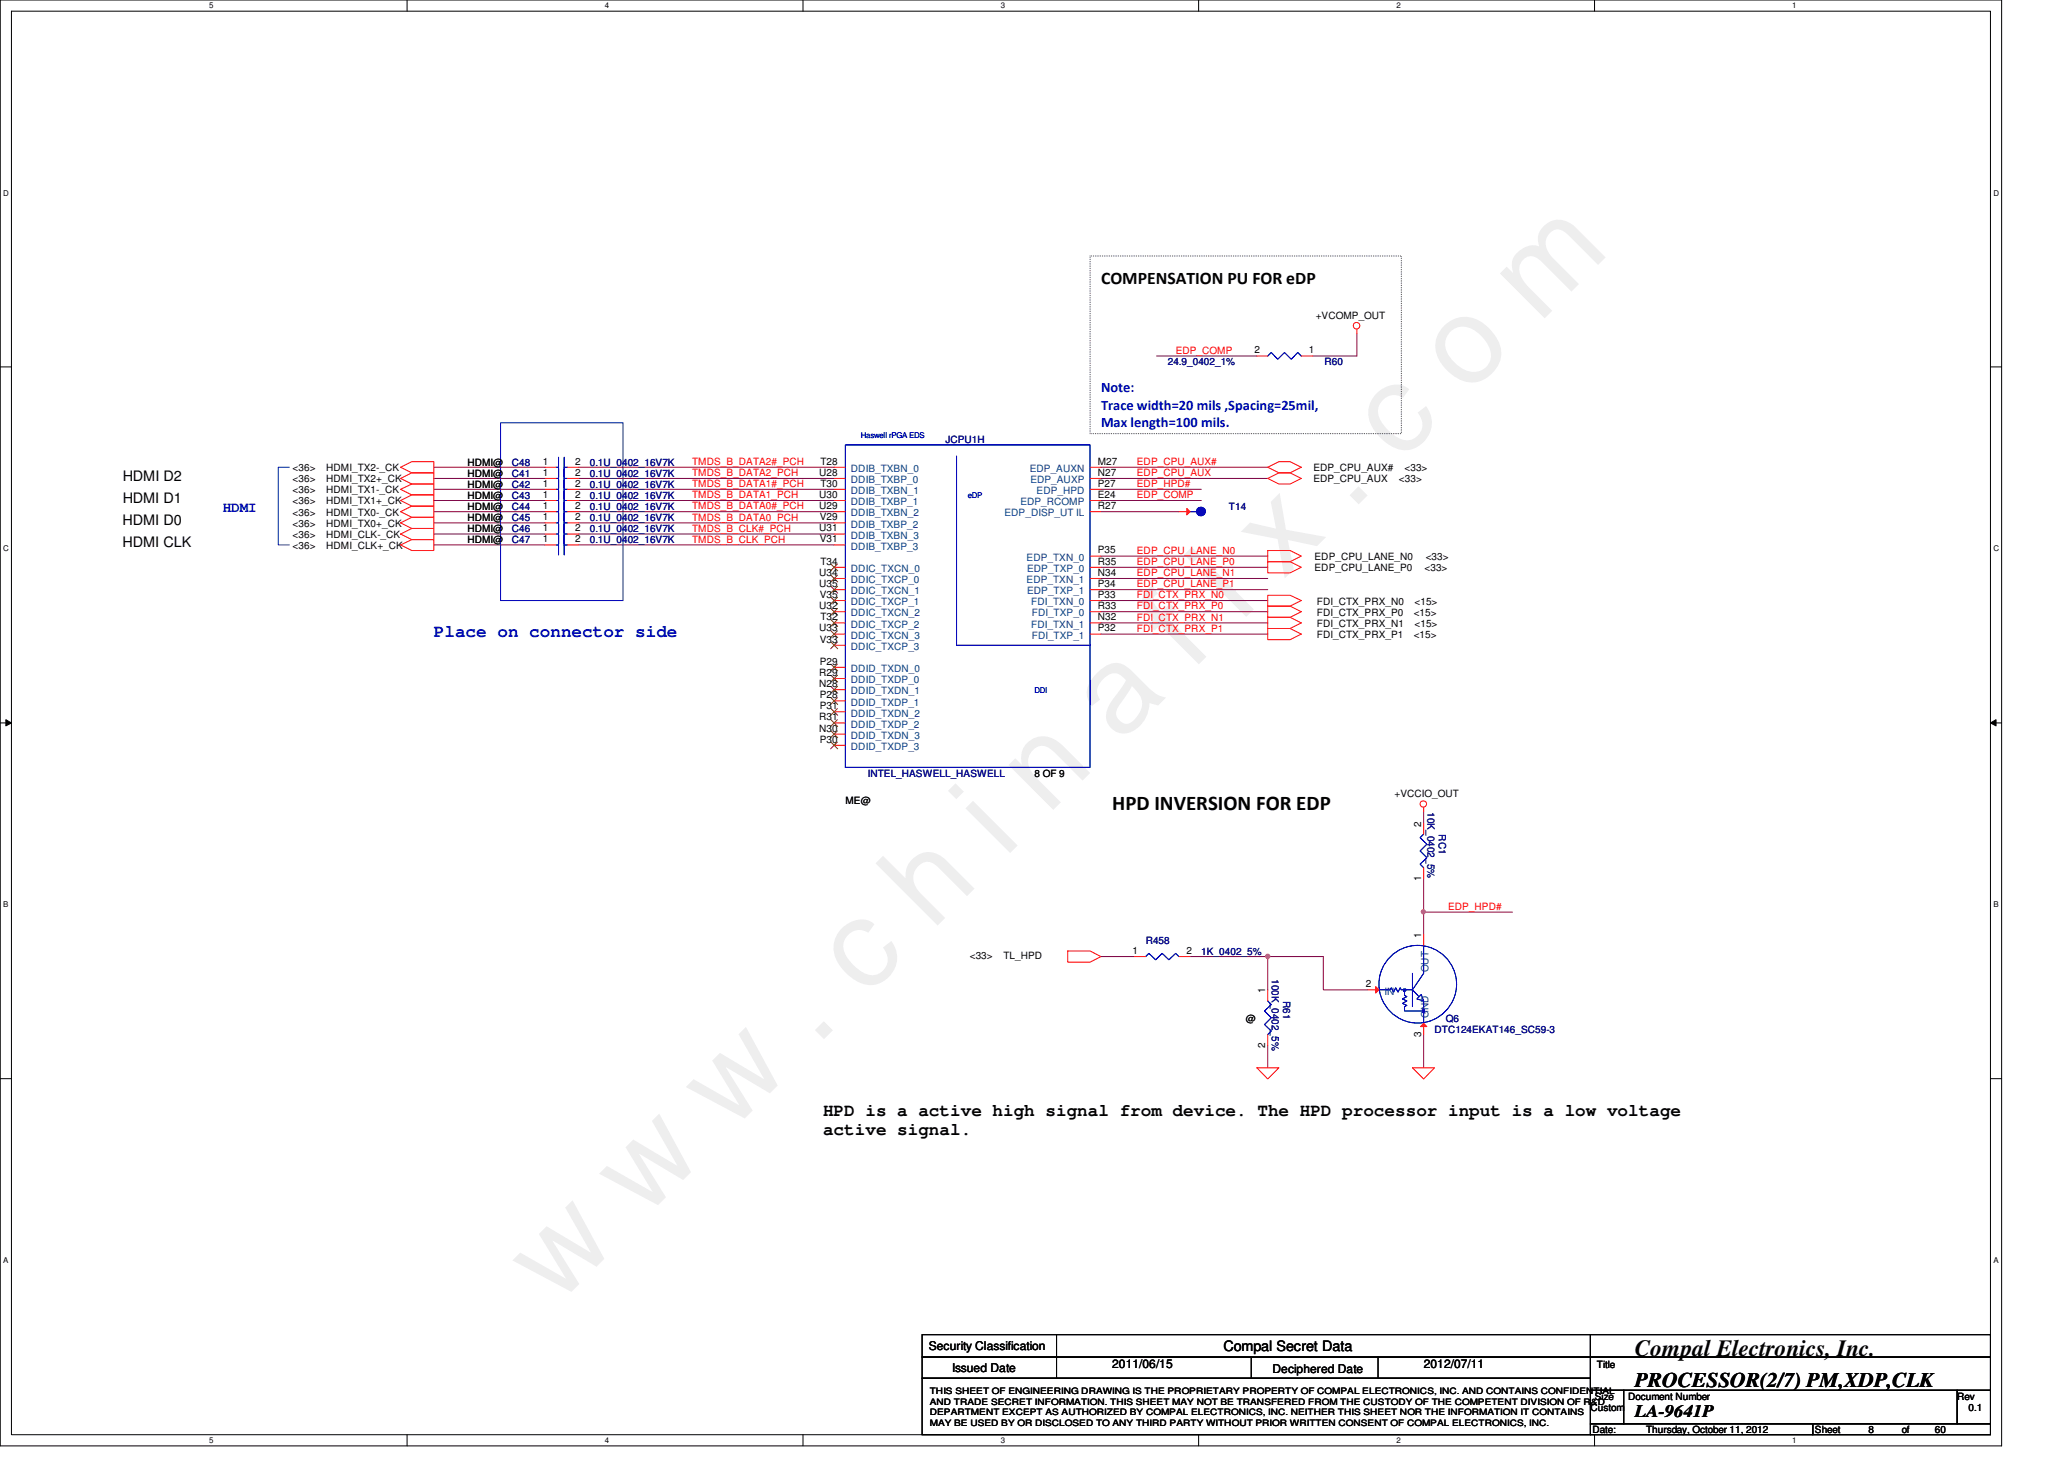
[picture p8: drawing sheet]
<svg xmlns="http://www.w3.org/2000/svg" width="297mm" height="210mm" viewBox="0 0 297 210" stroke-linecap="round" stroke-linejoin="round" font-family="sans-serif">
<defs><g id="words">
<text font-size="17.6" fill="#f0f" x="80.1" y="188" transform="rotate(-45 80.1 188)">w w w . c h i n a f i x . c o m</text>
<text font-size="3.3" x="235.3" y="195.1">Compal Electronics, Inc.</text>
<g font-size="3">
<text x="160.1" y="116.5">HPD INVERSION FOR EDP</text>
<text x="235.3" y="199.6">PROCESSOR(2/7) PM,XDP,CLK</text>
</g>
<g font-size="2.5">
<text x="158.5" y="40.8">COMPENSATION PU FOR eDP</text>
<text x="118.4" y="160.5">HPD is a active high signal from device. The HPD processor input is a low voltage</text>
<text x="118.4" y="163.3">active signal.</text>
<text x="235.3" y="203.9">LA-9641P</text>
</g>
<text font-size="2.5" fill="#00f" x="62.4" y="91.7">Place on connector side</text>
<g font-size="2.1" fill="#00f">
<text x="158.5" y="56.4">Note:</text>
<text x="158.5" y="58.9">Trace width=20 mils ,Spacing=25mil,</text>
<text x="158.5" y="61.5">Max length=100 mils.</text>
<text x="32" y="73.7">HDMI</text>
</g>
<g font-size="2.1">
<text x="17.7" y="69.1">HDMI D2</text>
<text x="17.6" y="75.5">HDMI D0</text>
<text x="17.7" y="72.3">HDMI D1</text>
<text x="17.6" y="78.7">HDMI CLK</text>
<text x="176.1" y="194.4">Compal Secret Data</text>
</g>
<g font-size="1.7">
<text x="133.7" y="194.3">Security Classification</text>
<text x="137" y="197.3">Issued Date</text>
<text x="160.1" y="196.8">2011/06/15</text>
<text x="183.1" y="197.5">Deciphered Date</text>
<text x="204.9" y="196.8">2012/07/11</text>
</g>
<g font-size="1.4">
<text x="189.4" y="45.8">+VCOMP_OUT</text>
<text x="180.5" y="50.8">2</text>
<text x="188.4" y="50.8">1</text>
<text x="42.1" y="67.8">&lt;36&gt;</text>
<text x="42.1" y="69.4">&lt;36&gt;</text>
<text x="42.1" y="71">&lt;36&gt;</text>
<text x="46.9" y="67.8">HDMI_TX2-_CK</text>
<text x="46.9" y="69.4">HDMI_TX2+_CK</text>
<text x="46.9" y="71">HDMI_TX1-_CK</text>
<text x="67.3" y="67">HDMI@</text>
<text x="67.3" y="71.8">HDMI@</text>
<text x="67.3" y="68.6">HDMI@</text>
<text x="67.3" y="70.2">HDMI@</text>
<text x="78.1" y="66.8">1</text>
<text x="78.1" y="71.6">1</text>
<text x="78.1" y="68.5">1</text>
<text x="78.1" y="70">1</text>
<text x="82.8" y="66.8">2</text>
<text x="82.8" y="71.6">2</text>
<text x="82.8" y="68.5">2</text>
<text x="82.8" y="70">2</text>
<text x="117.9" y="68.5">U28</text>
<text x="117.9" y="71.6">U30</text>
<text x="118.1" y="66.8">T28</text>
<text x="118.1" y="70">T30</text>
<text x="158" y="66.8">M27</text>
<text x="158" y="68.5">N27</text>
<text x="158" y="70">P27</text>
<text x="158" y="71.6">E24</text>
<text x="189" y="67.8">EDP_CPU_AUX#</text>
<text x="189" y="69.4">EDP_CPU_AUX</text>
<text x="201.3" y="69.4">&lt;33&gt;</text>
<text x="202.1" y="67.8">&lt;33&gt;</text>
<text x="42.1" y="72.6">&lt;36&gt;</text>
<text x="42.1" y="74.2">&lt;36&gt;</text>
<text x="42.1" y="75.8">&lt;36&gt;</text>
<text x="42.1" y="77.4">&lt;36&gt;</text>
<text x="46.9" y="72.6">HDMI_TX1+_CK</text>
<text x="46.9" y="74.2">HDMI_TX0-_CK</text>
<text x="46.9" y="75.8">HDMI_TX0+_CK</text>
<text x="46.9" y="77.4">HDMI_CLK-_CK</text>
<text x="67.3" y="73.4">HDMI@</text>
<text x="67.3" y="76.6">HDMI@</text>
<text x="67.3" y="75">HDMI@</text>
<text x="78.1" y="73.2">1</text>
<text x="78.1" y="76.5">1</text>
<text x="78.1" y="74.8">1</text>
<text x="82.8" y="73.2">2</text>
<text x="82.8" y="76.5">2</text>
<text x="82.8" y="74.8">2</text>
<text x="117.9" y="73.2">U29</text>
<text x="117.9" y="76.5">U31</text>
<text x="118" y="74.8">V29</text>
<text x="158" y="73.2">R27</text>
<text x="42.1" y="79">&lt;36&gt;</text>
<text x="46.9" y="79">HDMI_CLK+_CK</text>
<text x="67.3" y="78.2">HDMI@</text>
<text x="78.1" y="78">1</text>
<text x="82.8" y="78">2</text>
<text x="117.9" y="82.8">U34</text>
<text x="118" y="78">V31</text>
<text x="118.1" y="81.2">T34</text>
<text x="158" y="79.6">P35</text>
<text x="158" y="82.8">N34</text>
<text x="158" y="81.2">R35</text>
<text x="189.2" y="80.6">EDP_CPU_LANE_N0</text>
<text x="189.2" y="82.2">EDP_CPU_LANE_P0</text>
<text x="205" y="82.2">&lt;33&gt;</text>
<text x="205.2" y="80.6">&lt;33&gt;</text>
<text x="117.9" y="84.5">U35</text>
<text x="117.9" y="87.6">U32</text>
<text x="118" y="86">V35</text>
<text x="118.1" y="89.2">T32</text>
<text x="158" y="84.5">P34</text>
<text x="158" y="86">P33</text>
<text x="158" y="89.2">N32</text>
<text x="158" y="87.6">R33</text>
<text x="189.5" y="87">FDI_CTX_PRX_N0</text>
<text x="189.5" y="88.6">FDI_CTX_PRX_P0</text>
<text x="203.5" y="88.6">&lt;15&gt;</text>
<text x="203.6" y="87">&lt;15&gt;</text>
<text x="117.9" y="90.8">U33</text>
<text x="118" y="92.5">V33</text>
<text x="118" y="95.6">P29</text>
<text x="158" y="90.8">P32</text>
<text x="189.5" y="90.2">FDI_CTX_PRX_N1</text>
<text x="189.5" y="91.8">FDI_CTX_PRX_P1</text>
<text x="203.5" y="91.8">&lt;15&gt;</text>
<text x="203.6" y="90.2">&lt;15&gt;</text>
<text x="117.9" y="97.2">R29</text>
<text x="117.9" y="98.8">N28</text>
<text x="118" y="100.5">P28</text>
<text x="117.9" y="103.6">R31</text>
<text x="117.9" y="105.2">N30</text>
<text x="118" y="102">P31</text>
<text x="118" y="106.8">P30</text>
<text x="148.9" y="111.8">8 OF 9</text>
<text x="121.7" y="115.6">ME@</text>
<text x="200.7" y="114.6">+VCCIO_OUT</text>
<text x="204.5" y="118.9" transform="rotate(-90 204.5 118.9)">2</text>
<text x="204.5" y="126.7" transform="rotate(-90 204.5 126.7)">1</text>
<text x="163" y="137.2">1</text>
<text x="170.8" y="137.2">2</text>
<text x="204.5" y="134.9" transform="rotate(-90 204.5 134.9)">1</text>
<text x="139.6" y="138">&lt;33&gt;</text>
<text x="144.4" y="138">TL_HPD</text>
<text x="182.1" y="142.9" transform="rotate(-90 182.1 142.9)">1</text>
<text x="196.6" y="142">2</text>
<text x="179.3" y="147">@</text>
<text x="204.5" y="149.1" transform="rotate(-90 204.5 149.1)">3</text>
<text x="182.1" y="150.7" transform="rotate(-90 182.1 150.7)">2</text>
<text x="229.8" y="196.8">Title</text>
<text x="228.9" y="203">Custom</text>
<text x="229.5" y="201.4">Size</text>
<text x="234.3" y="201.4">Document Number</text>
<text x="281.7" y="201.4">Rev</text>
<text x="283.3" y="203">0.1</text>
<text x="229.2" y="206.2">Date:</text>
<text x="236.9" y="206.2">Thursday, October 11, 2012</text>
<text x="261.2" y="206.2">Sheet</text>
<text x="268.9" y="206.2">8</text>
<text x="273.7" y="206.2">of</text>
<text x="278.5" y="206.2">60</text>
</g>
<g font-size="1.4" fill="#000080">
<text x="168.1" y="52.6">24.9_0402_1%</text>
<text x="190.6" y="52.6">R60</text>
<text x="136.1" y="63.8">JCPU1H</text>
<text x="73.7" y="67">C48</text>
<text x="73.7" y="71.8">C43</text>
<text x="73.7" y="68.6">C41</text>
<text x="73.7" y="70.2">C42</text>
<text x="84.9" y="67">0.1U_0402_16V7K</text>
<text x="84.9" y="71.8">0.1U_0402_16V7K</text>
<text x="84.9" y="68.6">0.1U_0402_16V7K</text>
<text x="84.9" y="70.2">0.1U_0402_16V7K</text>
<text x="73.7" y="73.4">C44</text>
<text x="73.7" y="76.6">C46</text>
<text x="73.7" y="75">C45</text>
<text x="84.9" y="73.4">0.1U_0402_16V7K</text>
<text x="84.9" y="76.6">0.1U_0402_16V7K</text>
<text x="84.9" y="75">0.1U_0402_16V7K</text>
<text x="176.9" y="73.4">T14</text>
<text x="73.7" y="78.2">C47</text>
<text x="84.9" y="78.2">0.1U_0402_16V7K</text>
<text x="124.9" y="111.8">INTEL_HASWELL_HASWELL</text>
<text x="205.4" y="116.8" transform="rotate(90 205.4 116.8)">10K_0402_5%</text>
<text x="207" y="120" transform="rotate(90 207 120)">RC1</text>
<text x="164.9" y="135.8">R458</text>
<text x="172.9" y="137.4">1K_0402_5%</text>
<text x="183" y="140.8" transform="rotate(90 183 140.8)">100K_0402_5%</text>
<text x="184.7" y="144" transform="rotate(90 184.7 144)">R61</text>
<text x="206.5" y="148.6">DTC124EKAT146_SC59-3</text>
<text x="208.1" y="147">Q6</text>
</g>
<g font-size="1.4" fill="#f00">
<text x="169.2" y="50.9">EDP_COMP</text>
<text x="99.6" y="68.5">TMDS_B_DATA2_PCH</text>
<text x="99.6" y="70.1">TMDS_B_DATA1#_PCH</text>
<text x="99.6" y="66.9">TMDS_B_DATA2#_PCH</text>
<text x="99.6" y="71.7">TMDS_B_DATA1_PCH</text>
<text x="163.6" y="68.5">EDP_CPU_AUX</text>
<text x="163.6" y="66.9">EDP_CPU_AUX#</text>
<text x="163.6" y="70.1">EDP_HPD#</text>
<text x="163.6" y="71.7">EDP_COMP</text>
<text x="99.6" y="76.5">TMDS_B_CLK#_PCH</text>
<text x="99.6" y="73.3">TMDS_B_DATA0#_PCH</text>
<text x="99.6" y="74.9">TMDS_B_DATA0_PCH</text>
<text x="99.6" y="78.1">TMDS_B_CLK_PCH</text>
<text x="163.6" y="79.7">EDP_CPU_LANE_N0</text>
<text x="163.6" y="81.3">EDP_CPU_LANE_P0</text>
<text x="163.6" y="82.9">EDP_CPU_LANE_N1</text>
<text x="163.6" y="84.5">EDP_CPU_LANE_P1</text>
<text x="163.6" y="86.1">FDI_CTX_PRX_N0</text>
<text x="163.6" y="89.3">FDI_CTX_PRX_N1</text>
<text x="163.6" y="87.7">FDI_CTX_PRX_P0</text>
<text x="163.6" y="90.9">FDI_CTX_PRX_P1</text>
<text x="208.4" y="130.9">EDP_HPD#</text>
</g>
<g font-size="1.4" fill="#004080">
<text x="122.5" y="67.9">DDIB_TXBN_0</text>
<text x="122.5" y="69.5">DDIB_TXBP_0</text>
<text x="122.5" y="71.1">DDIB_TXBN_1</text>
<text x="148.2" y="67.9">EDP_AUXN</text>
<text x="148.3" y="69.5">EDP_AUXP</text>
<text x="149.2" y="71.1">EDP_HPD</text>
<text x="122.5" y="72.7">DDIB_TXBP_1</text>
<text x="122.5" y="74.3">DDIB_TXBN_2</text>
<text x="122.5" y="75.9">DDIB_TXBP_2</text>
<text x="122.5" y="77.5">DDIB_TXBN_3</text>
<text x="144.6" y="74.3">EDP_DISP_UT IL</text>
<text x="146.9" y="72.7">EDP_RCOMP</text>
<text x="122.5" y="79.1">DDIB_TXBP_3</text>
<text x="122.5" y="82.3">DDIC_TXCN_0</text>
<text x="122.5" y="83.9">DDIC_TXCP_0</text>
<text x="147.7" y="80.7">EDP_TXN_0</text>
<text x="147.7" y="83.9">EDP_TXN_1</text>
<text x="147.8" y="82.3">EDP_TXP_0</text>
<text x="122.5" y="85.5">DDIC_TXCN_1</text>
<text x="122.5" y="87.1">DDIC_TXCP_1</text>
<text x="122.5" y="88.7">DDIC_TXCN_2</text>
<text x="147.8" y="85.5">EDP_TXP_1</text>
<text x="148.4" y="87.1">FDI_TXN_0</text>
<text x="148.5" y="88.7">FDI_TXP_0</text>
<text x="122.5" y="90.3">DDIC_TXCP_2</text>
<text x="122.5" y="91.9">DDIC_TXCN_3</text>
<text x="122.5" y="93.5">DDIC_TXCP_3</text>
<text x="148.4" y="90.3">FDI_TXN_1</text>
<text x="148.5" y="91.9">FDI_TXP_1</text>
<text x="122.5" y="96.7">DDID_TXDN_0</text>
<text x="122.5" y="98.3">DDID_TXDP_0</text>
<text x="122.5" y="99.9">DDID_TXDN_1</text>
<text x="122.5" y="101.5">DDID_TXDP_1</text>
<text x="122.5" y="103.1">DDID_TXDN_2</text>
<text x="122.5" y="104.7">DDID_TXDP_2</text>
<text x="122.5" y="106.3">DDID_TXDN_3</text>
<text x="122.5" y="107.9">DDID_TXDP_3</text>
<text x="199.3" y="143.1">IN</text>
<text x="205.6" y="139.9" transform="rotate(-90 205.6 139.9)">OUT</text>
<text x="205.6" y="146.4" transform="rotate(-90 205.6 146.4)">GND</text>
</g>
<g font-size="1.3">
<text x="133.8" y="200.6">THIS SHEET OF ENGINEERING DRAWING IS THE PROPRIETARY PROPERTY OF COMPAL ELECTRONICS, INC. AND CONTAINS CONFIDENTIAL</text>
<text x="133.8" y="202.1">AND TRADE SECRET INFORMATION. THIS SHEET MAY NOT BE TRANSFERED FROM THE CUSTODY OF THE COMPETENT DIVISION OF R&amp;D</text>
<text x="133.8" y="203.6">DEPARTMENT EXCEPT AS AUTHORIZED BY COMPAL ELECTRONICS, INC. NEITHER THIS SHEET NOR THE INFORMATION IT CONTAINS</text>
<text x="133.8" y="205.1">MAY BE USED BY OR DISCLOSED TO ANY THIRD PARTY WITHOUT PRIOR WRITTEN CONSENT OF COMPAL ELECTRONICS, INC.</text>
</g>
<g font-size="1.1">
<text x="30.1" y="1.1">5</text>
<text x="87" y="1.1">4</text>
<text x="144" y="1.1">3</text>
<text x="201" y="1.1">2</text>
<text x="257.9" y="1.1">1</text>
<text x=".5" y="28.2">D</text>
<text x="286.9" y="28.2">D</text>
<text x=".5" y="79.3">C</text>
<text x="286.9" y="79.3">C</text>
<text x=".5" y="130.6">B</text>
<text x="286.9" y="130.6">B</text>
<text x=".5" y="181.7">A</text>
<text x="286.9" y="181.7">A</text>
<text x="30.1" y="207.6">5</text>
<text x="87" y="207.6">4</text>
<text x="144" y="207.6">3</text>
<text x="201" y="207.6">2</text>
<text x="257.9" y="207.6">1</text>
</g>
<g font-size="1.1" fill="#00f">
<text x="123.9" y="63.1">Haswell rPGA EDS</text>
<text x="139.3" y="71.7">eDP</text>
<text x="148.9" y="99.7">DDI</text>
</g>
</g></defs>
<path d="M0 0h288.1v208h-288.1zM1.6 1.6h284.9v204.8h-284.9z" fill="none" stroke="#000" stroke-width=".14"/>
<g fill="#fff">
<path d="M30.1 .2h.6v1.2h-.6z"/>
<path d="M30.1 206.6h.6v1.2h-.6z"/>
</g>
<path d="M58.6 0v1.6M58.6 206.4v1.6" fill="none" stroke="#000" stroke-width=".14"/>
<g fill="#fff">
<path d="M87 .2h.6v1.2h-.6z"/>
<path d="M87 206.6h.6v1.2h-.6z"/>
</g>
<path d="M115.6 0v1.6M115.6 206.4v1.6" fill="none" stroke="#000" stroke-width=".14"/>
<g fill="#fff">
<path d="M144 .2h.6v1.2h-.6z"/>
<path d="M144 206.6h.6v1.2h-.6z"/>
</g>
<path d="M172.5 0v1.6M172.5 206.4v1.6" fill="none" stroke="#000" stroke-width=".14"/>
<g fill="#fff">
<path d="M200.9 .2h.6v1.2h-.6z"/>
<path d="M200.9 206.6h.6v1.2h-.6z"/>
</g>
<path d="M229.5 0v1.6M229.5 206.4v1.6" fill="none" stroke="#000" stroke-width=".14"/>
<g fill="#fff">
<path d="M257.9 .2h.6v1.2h-.6z"/>
<path d="M257.9 206.6h.6v1.2h-.6z"/>
<path d="M.5 27.2h.7v1.2h-.7z"/>
<path d="M286.9 27.2h.7v1.2h-.7z"/>
<path d="M.5 78.4h.7v1.1h-.7z"/>
<path d="M286.9 78.4h.7v1.1h-.7z"/>
</g>
<path d="M0 52.8h1.6M286.5 52.8h1.6" fill="none" stroke="#000" stroke-width=".14"/>
<g fill="#fff">
<path d="M.5 129.6h.7v1.2h-.7z"/>
<path d="M286.9 129.6h.7v1.2h-.7z"/>
</g>
<path d="M0 104h1.6M.8 103.5l.8 .5-.8 .4zM286.5 104l.8-.5v.9zM286.5 104h1.6" fill="none" stroke="#000" stroke-width=".14"/>
<path d="M.8 103.5l.8 .5-.8 .4zM286.5 104l.8-.5v.9z" fill="#000"/>
<g fill="#fff">
<path d="M.5 180.8h.7v1.1h-.7z"/>
<path d="M286.9 180.8h.7v1.1h-.7z"/>
</g>
<g fill="none" stroke="#000" stroke-width=".14">
<path d="M0 155.2h1.6M286.5 155.2h1.6M132.7 192h96.2v3.2h-96.2zM132.7 195.2h96.2v3.1h-96.2zM132.7 198.3h96.2v8.1h-96.2zM152.1 192v6.3M180.1 195.2v3.1M198.3 195.2v3.1M228.9 192h57.6v3.2h-57.6zM228.9 195.2h57.6v4.8h-57.6zM228.9 200h4.8v4.8h-4.8zM228.9 204.8h32v1.6h-32z"/>
<path d="M233.7 200h48v4.8h-48zM260.9 204.8h25.6v1.6h-25.6zM281.7 200h4.8v4.8h-4.8z"/>
</g>
<path d="M156.9 36.8h44.8v25.6h-44.8z" fill="none" stroke="#000" stroke-width=".14" stroke-dasharray="0 .3"/>
<path d="M41.7 67.2h-1.7v11.2h1.7M121.7 64h35.2v46.4h-35.2z" fill="none" stroke="#00f" stroke-width=".14"/>
<g fill="none" stroke="#800040" stroke-width=".14">
<path d="M62.4 67.2h16M62.4 68.8h16M62.4 70.4h16M62.4 72h16M62.4 73.6h16M62.4 75.2h16M62.4 76.8h16M62.4 78.4h16M83.3 76.8h36.7M83.3 68.8h36.7M83.3 70.4h36.7M83.3 73.6h36.7"/>
<path d="M83.3 67.2h36.7M83.3 72h36.7M83.3 75.2h36.7M83.3 78.4h36.7"/>
</g>
<path d="M57.7 67.2l1.6-.8h3.1v1.6h-3.1zM57.7 68.8l1.6-.8h3.1v1.6h-3.1zM57.7 70.4l1.6-.8h3.1v1.6h-3.1zM57.7 72l1.6-.8h3.1v1.6h-3.1zM57.7 73.6l1.6-.8h3.1v1.6h-3.1zM57.7 75.2l1.6-.8h3.1v1.6h-3.1zM57.7 76.8l1.6-.8h3.1v1.6h-3.1zM57.7 78.4l1.6-.8h3.1v1.6h-3.1z" fill="none" stroke="#f00" stroke-width=".14"/>
<use href="#words"/>
</svg>
